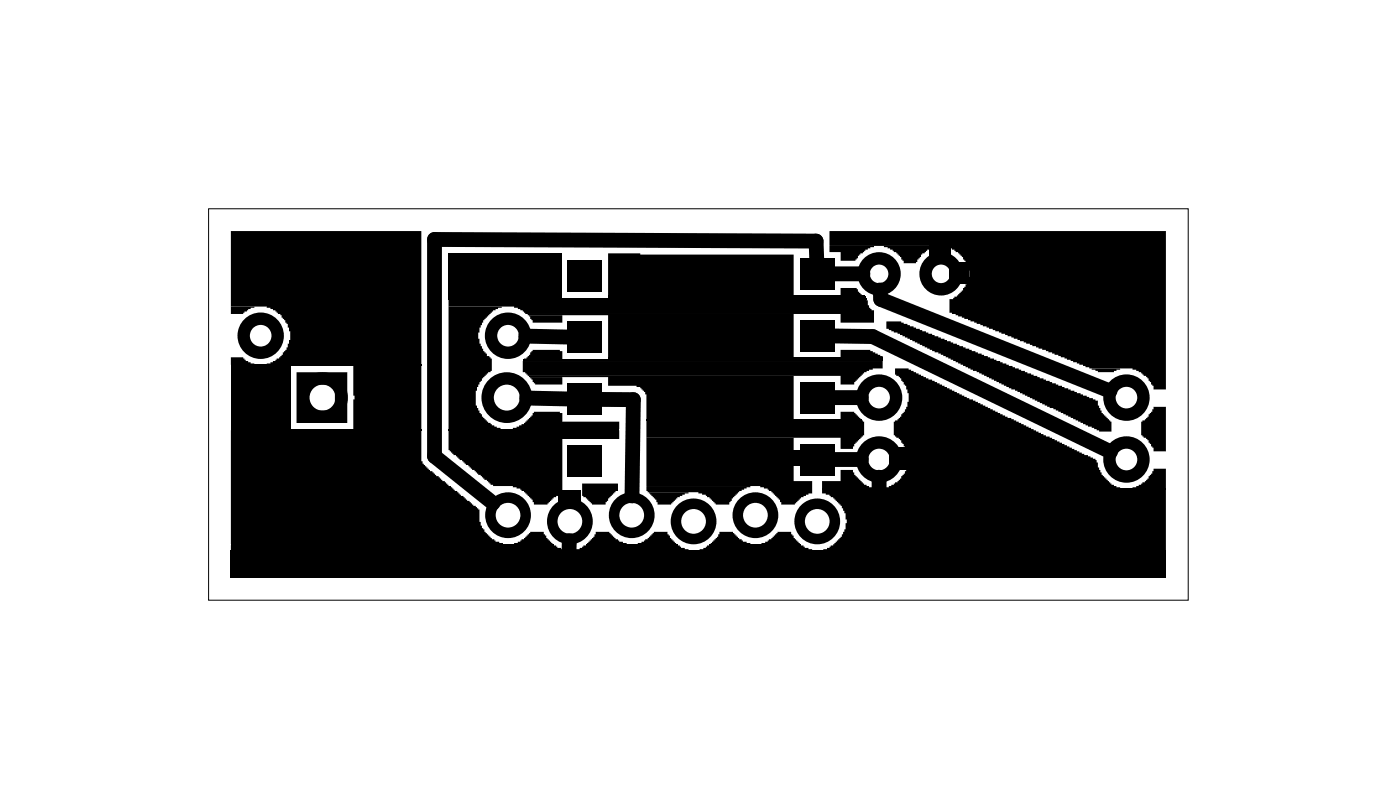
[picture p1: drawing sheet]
<svg xmlns="http://www.w3.org/2000/svg" width="58mm" height="33mm" viewBox="0 0 58 33" stroke-linecap="round" stroke-linejoin="round" font-family="sans-serif">
<path d="M8.6 8.6h40.2v16h-40.2z" fill="none" stroke="#000" stroke-width=".04"/>
<g fill="#000">
<path d="M9.5 9.5h7.8v5.5h-6.3l.5-.3 .3-.3 .1-.4v-.4l-.3-.7-.5-.3h-1.6zM9.5 12.6h.9l-.2 .1-.2 .2h-.5zM9.5 14.7h.5l.1 .1 .3 .2h-.9zM9.5 15h2.4v2.6h-2.4zM9.5 17.7h7.8l.1 1.3 2.3 1.9v.5l.2 .4 .3 .3 .5 .2h-11.2zM14.5 15h2.8v2.6h-2.8zM18.4 10.4h4.7v1.8h-4.7zM18.4 12.3h17.2l.1 .3 .2 .1v.5h-1.4v-.3h-12.9l-.1-.2-.4-.1h-2.7zM18.4 12.6h2.2l-.3 .1-.5 .4-.1 .3v.7l.3 .5 .2 .1v.5l-.4 .3-.3 .5v.6l.2 .4 .3 .4 .6 .2h-2.2zM18.4 17.7h7v.3h-2.3v2.3l-.4 .1-.2 .3h-.6v-.2l-.5-.5-.3-.1h-.9l-.2-.2-.4-.2-.9-.8h-.1l-.2-.2zM21.5 14.8h14.8v.3h-.5l-.3 .2-.4 .4v.1h-.6v-.4h-12.8l-.1-.1h-.1zM21.7 12.9h10.9v1.8h-7.6v-1.8z"/>
<path d="M21.7 12.9h1.4v.3h-1.2zM21.7 15.4h10.9v1.8h-6v-1l-.3-.3-1.3-.1v-.3zM21.8 15.5h1.3v.3h-1.1zM21.8 14.5l.1-.1h1.1h.1v.4h-1.6l.3-.2zM21.1 17.6l.4-.2 .4-.5h1.1l.1 .1v.3h2.3v.3zM23.9 19.8h1.5v.4h-.1l-.3 .3-.1 .2h-.6l-.2-.3h-.2zM23.3 10.7h1.4v1.3h-1.4zM23.3 13.2h1.4v1.3h-1.4zM23.3 15.7h1.4v1.3h-1.4zM23.3 18.3h1.4v1.3h-1.4zM25 10.4h7.6v1.7h-7.6zM26.6 17.3h8.8l.1 .6-.4 .3-.1 .2h-.5v-.4h-7.9z"/>
<path d="M26.6 18h6v1.7h.8v.6l-.5 .1-.3 .3h-.5l-.1-.2-.3-.3-.5-.3h-4.6zM26.6 19.9l4.2 .1-.4 .2-.3 .3-.1 .2h-.6l-.3-.3-.4-.2h-2.1zM32.5 18.5h1v.6h-1zM34.1 9.5h13.8v6.5h-.5v-.2l-.2-.3-.5-.3-2-.1-5.7-2.3v-.5h.2l.4-.4 .2-.5-.1-.7-.3-.4-.4-.2h-4.9zM34.1 10.1h1.8l-.4 .1-.4 .5h-.6v-.4h-.4zM32.9 10.6h1.4v1.3h-1.4zM32.9 13.1h1.4v1.3h-1.4zM32.9 15.7h1.4v1.3h-1.4zM32.9 18.2h1.4v1.3h-1.4zM34.5 11.8h.7l.2 .3h-.9zM34.5 14.4h1.2l.6 .3h-1.8zM34.5 16.9h.6l.2 .3h-.8z"/>
<path d="M33.8 19.7h.7v-.4h.5l.1 .2 .4 .4 .3 .1h-2zM36.3 10.1h2.1h-.1l-.4 .3-.3 .4h-.5l-.3-.5zM36.4 13.2h.6l7.9 3.1 .2 .1 .1 .6 .5 .3v.4h-.6l-.3-.2h-.1l-7.8-3.9h-.2l-.3-.1zM36.5 18.3h.8v1h-.8zM36.8 15.1h.5l7.2 3.6 .5 .1 .2 .7 .5 .4 .3 .1h-9.6l.6-.4 .3-.6-.1-.6-.2-.3-.3-.2v-.6l.3-.2 .3-.6-.1-.7-.2-.3-.2-.1zM38.2 10h.9v.8h-.9zM39 10.8h.8v.8h-.8zM44.8 15.1l1.2 .1-.2 .1h-.7zM46.5 20l.5-.2 .3-.4 .1-.2h.5v.8zM47.4 16.7h.5v1.8h-.5v-.1l-.2-.3-.3-.2v-.6l.3-.2zM9.5 22.4h13.3l.1 .1 .3 .1h-13.7zM9.5 22.6h38.4v1.1h-38.4z"/>
<path d="M21.1 22.3l.4-.2 .3-.3h.5l.1 .3 .3 .2zM22.9 20.1h1v.8h-1zM23.7 22.5h.1l.2-.1h3.9l.1 .1 .3 .1zM24.5 21.8h.5l.3 .3 .4 .2h-1.6l.3-.3zM26.7 20.2l1.6 .1-.5 .1-.2 .3h-.6v-.2zM26.2 22.3l.4-.2 .3-.3h.5l.1 .3 .3 .2zM28.7 22.5h.2l.1-.1h4l.1 .1 .3 .1zM29.5 21.8h.6l.3 .3 .4 .2h-1.6l.3-.3zM31.3 22.3l.4-.2 .2-.3h.6l.1 .3 .3 .2zM33.8 20.1h14.1v2.5h-14.1l.4-.2 .4-.4 .1-.3 .1-.4-.2-.5-.5-.5h-.3z"/>
</g>
<g fill="#000">
<circle cx="11.4" cy="11.2" r=".95"/>
<circle cx="41.4" cy="11.3" r=".95"/>
</g>
<g fill="none" stroke="#000" stroke-width=".05">
<path d="M9.5 17.6h7.8M9.5 15h7.8M18.4 12.3h17.2M18.4 17.6h7M21.5 14.8h14.8M25 12.1h10.5M25 12.2h10.5M25 14.7h11.3M26.6 17.2h8.8M9.5 22.4h13.2M9.5 22.6h38.4M24.1 22.4h3.7"/>
<path d="M29.1 22.4h3.8M33.8 20.1h14.1"/>
</g>
<g fill="none" stroke="#000" stroke-width=".43">
<circle cx="20.9" cy="21.1" r=".72"/>
<circle cx="23.4" cy="21.4" r=".72"/>
<circle cx="25.9" cy="21.1" r=".72"/>
<circle cx="28.5" cy="21.4" r=".72"/>
<circle cx="31" cy="21.1" r=".72"/>
<circle cx="33.6" cy="21.4" r=".72"/>
</g>
<g fill="none" stroke="#000" stroke-width=".51">
<path d="M12.4 15.5h1.6v1.6h-1.6z"/>
<circle cx="10.7" cy="13.8" r=".7"/>
<circle cx="13.2" cy="16.3" r=".79"/>
<circle cx="20.8" cy="16.3" r=".79"/>
<circle cx="20.9" cy="13.8" r=".7"/>
<circle cx="36.1" cy="16.3" r=".7"/>
<circle cx="36.1" cy="18.9" r=".7"/>
<circle cx="36.1" cy="11.2" r=".64"/>
<circle cx="38.7" cy="11.2" r=".64"/>
<circle cx="46.3" cy="16.3" r=".7"/>
<circle cx="46.3" cy="18.9" r=".7"/>
</g>
<path d="M21.6 13.8h1.9M21.6 16.3l1.9 .1M24.6 16.4h1.4v4M33.5 10.7v-.8l-15.7-.1v8.9l2.5 2M34.1 16.3h1.3M34.1 18.9h1.3M34.1 11.2h1.3M34.1 13.8h1.7l9.8 4.7M36.1 19.6v3.4h-12.7v-.8M36.2 11.9v.4l9.4 3.7" fill="none" stroke="#000" stroke-width=".61"/>
</svg>
